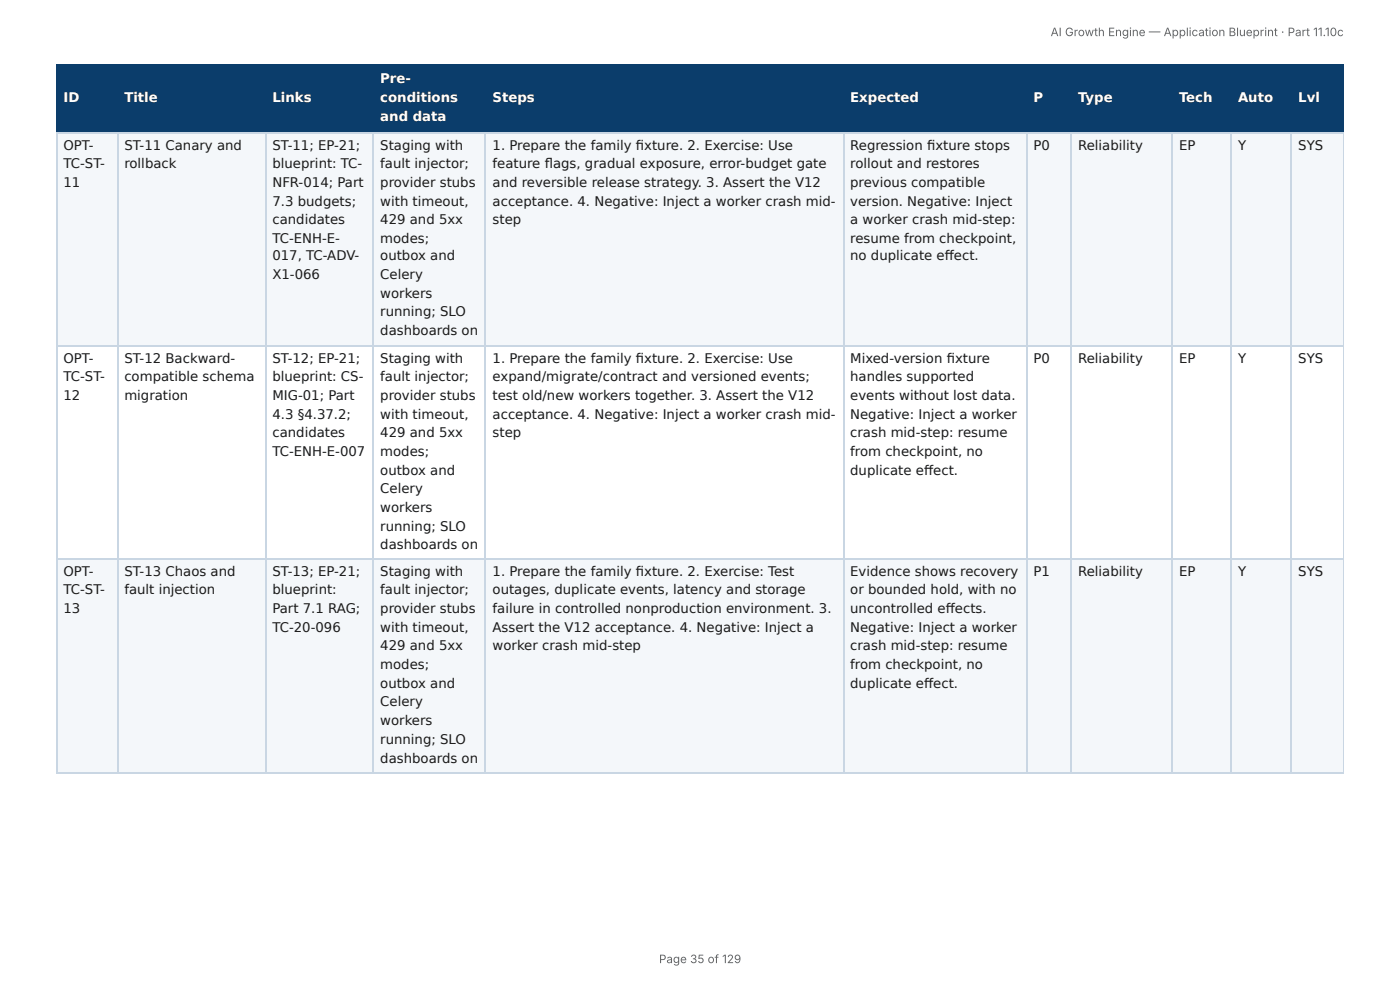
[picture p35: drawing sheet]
<svg xmlns="http://www.w3.org/2000/svg" width="297mm" height="210mm" viewBox="0 0 297 210" stroke-linecap="round" stroke-linejoin="round" font-family="sans-serif">
<defs><g id="words">
<g font-size="2.8" fill="#fff">
<text x="80.8" y="17.7">Pre-</text>
<text x="13.5" y="21.7">ID</text>
<text x="26.4" y="21.7">Title</text>
<text x="57.9" y="21.7">Links</text>
<text x="80.8" y="21.7">conditions</text>
<text x="104.6" y="21.7">Steps</text>
<text x="180.6" y="21.7">Expected</text>
<text x="219.5" y="21.7">P</text>
<text x="229" y="21.7">Type</text>
<text x="250.4" y="21.7">Tech</text>
<text x="262.9" y="21.7">Auto</text>
<text x="275.7" y="21.7">Lvl</text>
<text x="80.8" y="25.7">and data</text>
</g>
<g font-size="2.8" fill="#1a1a1a">
<text x="13.5" y="31.8">OPT-</text>
<text x="13.5" y="35.7">TC-ST-</text>
<text x="26.4" y="31.8">ST-11 Canary and</text>
<text x="26.4" y="35.7">rollback</text>
<text x="57.9" y="31.8">ST-11; EP-21;</text>
<text x="57.9" y="35.7">blueprint: TC-</text>
<text x="80.8" y="31.8">Staging with</text>
<text x="80.8" y="35.7">fault injector;</text>
<text x="104.6" y="31.8">1. Prepare the family fi xture. 2. Exercise: Use</text>
<text x="104.6" y="35.7">feature fl ags, gradual exposure, error-budget gate</text>
<text x="180.6" y="31.8">Regression fi xture stops</text>
<text x="180.6" y="35.7">rollout and restores</text>
<text x="219.5" y="31.8">P0</text>
<text x="229" y="31.8">Reliability</text>
<text x="250.4" y="31.8">EP</text>
<text x="262.9" y="31.8">Y</text>
<text x="275.7" y="31.8">SYS</text>
<text x="13.5" y="39.7">11</text>
<text x="57.9" y="39.7">NFR-014; Part</text>
<text x="80.8" y="39.7">provider stubs</text>
<text x="104.6" y="39.7">and reversible release strategy. 3. Assert the V12</text>
<text x="180.6" y="39.7">previous compatible</text>
<text x="57.9" y="43.7">7.3 budgets;</text>
<text x="57.9" y="47.6">candidates</text>
<text x="80.8" y="43.7">with timeout,</text>
<text x="80.8" y="47.6">429 and 5xx</text>
<text x="104.6" y="43.7">acceptance. 4. Negative: Inject a worker crash mid-</text>
<text x="104.6" y="47.6">step</text>
<text x="180.6" y="43.7">version. Negative: Inject</text>
<text x="180.6" y="47.6">a worker crash mid-step:</text>
<text x="57.9" y="51.6">TC-ENH-E-</text>
<text x="80.8" y="51.6">modes;</text>
<text x="180.6" y="51.6">resume from checkpoint,</text>
<text x="57.9" y="55.3">017, TC-ADV-</text>
<text x="57.9" y="59.3">X1-066</text>
<text x="80.8" y="55.3">outbox and</text>
<text x="80.8" y="59.3">Celery</text>
<text x="180.6" y="55.3">no duplicate eff ect.</text>
<text x="80.8" y="63.2">workers</text>
<text x="80.8" y="67.2">running; SLO</text>
<text x="80.8" y="71.2">dashboards on</text>
<text x="13.5" y="77">OPT-</text>
<text x="26.4" y="77">ST-12 Backward-</text>
<text x="57.9" y="77">ST-12; EP-21;</text>
<text x="80.8" y="77">Staging with</text>
<text x="104.6" y="77">1. Prepare the family fi xture. 2. Exercise: Use</text>
<text x="180.6" y="77">Mixed-version fi xture</text>
<text x="219.5" y="77">P0</text>
<text x="229" y="77">Reliability</text>
<text x="250.4" y="77">EP</text>
<text x="262.9" y="77">Y</text>
<text x="275.7" y="77">SYS</text>
<text x="13.5" y="81">TC-ST-</text>
<text x="26.4" y="81">compatible schema</text>
<text x="57.9" y="81">blueprint: CS-</text>
<text x="80.8" y="81">fault injector;</text>
<text x="104.6" y="81">expand/migrate/contract and versioned events;</text>
<text x="180.6" y="81">handles supported</text>
<text x="13.5" y="84.9">12</text>
<text x="26.4" y="84.9">migration</text>
<text x="57.9" y="84.9">MIG-01; Part</text>
<text x="57.9" y="88.9">4.3 §4.37.2;</text>
<text x="80.8" y="84.9">provider stubs</text>
<text x="80.8" y="88.9">with timeout,</text>
<text x="104.6" y="84.9">test old/new workers together. 3. Assert the V12</text>
<text x="104.6" y="88.9">acceptance. 4. Negative: Inject a worker crash mid-</text>
<text x="180.6" y="84.9">events without lost data.</text>
<text x="180.6" y="88.9">Negative: Inject a worker</text>
<text x="57.9" y="92.9">candidates</text>
<text x="80.8" y="92.9">429 and 5xx</text>
<text x="104.6" y="92.9">step</text>
<text x="180.6" y="92.9">crash mid-step: resume</text>
<text x="57.9" y="96.8">TC-ENH-E-007</text>
<text x="80.8" y="96.8">modes;</text>
<text x="80.8" y="100.8">outbox and</text>
<text x="180.6" y="96.8">from checkpoint, no</text>
<text x="180.6" y="100.8">duplicate eff ect.</text>
<text x="80.8" y="104.8">Celery</text>
<text x="80.8" y="108.7">workers</text>
<text x="80.8" y="112.7">running; SLO</text>
<text x="80.8" y="116.7">dashboards on</text>
<text x="13.5" y="122.2">OPT-</text>
<text x="26.4" y="122.2">ST-13 Chaos and</text>
<text x="57.9" y="122.2">ST-13; EP-21;</text>
<text x="80.8" y="122.2">Staging with</text>
<text x="104.6" y="122.2">1. Prepare the family fi xture. 2. Exercise: Test</text>
<text x="180.6" y="122.2">Evidence shows recovery</text>
<text x="219.5" y="122.2">P1</text>
<text x="229" y="122.2">Reliability</text>
<text x="250.4" y="122.2">EP</text>
<text x="262.9" y="122.2">Y</text>
<text x="275.7" y="122.2">SYS</text>
<text x="13.5" y="126.2">TC-ST-</text>
<text x="13.5" y="130.2">13</text>
<text x="26.4" y="126.2">fault injection</text>
<text x="57.9" y="126.2">blueprint:</text>
<text x="57.9" y="130.2">Part 7.1 RAG;</text>
<text x="80.8" y="126.2">fault injector;</text>
<text x="80.8" y="130.2">provider stubs</text>
<text x="104.6" y="126.2">outages, duplicate events, latency and storage</text>
<text x="104.6" y="130.2">failure in controlled nonproduction environment. 3.</text>
<text x="180.6" y="126.2">or bounded hold, with no</text>
<text x="180.6" y="130.2">uncontrolled eff ects.</text>
<text x="57.9" y="134.1">TC-20-096</text>
<text x="80.8" y="134.1">with timeout,</text>
<text x="104.6" y="134.1">Assert the V12 acceptance. 4. Negative: Inject a</text>
<text x="180.6" y="134.1">Negative: Inject a worker</text>
<text x="80.8" y="138.1">429 and 5xx</text>
<text x="80.8" y="142.1">modes;</text>
<text x="104.6" y="138.1">worker crash mid-step</text>
<text x="180.6" y="138.1">crash mid-step: resume</text>
<text x="180.6" y="142.1">from checkpoint, no</text>
<text x="80.8" y="146.1">outbox and</text>
<text x="180.6" y="146.1">duplicate eff ect.</text>
<text x="80.8" y="150">Celery</text>
<text x="80.8" y="154">workers</text>
<text x="80.8" y="158">running; SLO</text>
<text x="80.8" y="161.9">dashboards on</text>
</g>
<g font-size="2.5" fill="#666">
<text x="223.1" y="7.7">AI Growth Engine — Application Blueprint · Part 11.10c</text>
<text x="140" y="204.5">Page 35 of 129</text>
</g>
</g></defs>
<g fill="#0b3d6b">
<path d="M12.2 14h12.7v14h-12.7z"/>
<path d="M24.9 14h31.5v14h-31.5z"/>
<path d="M56.4 14h23v14h-23z"/>
<path d="M79.4 14h23.8v14h-23.8z"/>
<path d="M103.2 14h75.9v14h-75.9z"/>
<path d="M179.1 14h38.9v14h-38.9z"/>
<path d="M218 14h9.5v14h-9.5z"/>
<path d="M227.5 14h21.5v14h-21.5z"/>
<path d="M249 14h12.4v14h-12.4z"/>
<path d="M261.4 14h13v14h-13z"/>
<path d="M274.4 14h11v14h-11z"/>
</g>
<g fill="#f4f7fa">
<path d="M12.2 28h12.7v45.6h-12.7z"/>
<path d="M24.9 28h31.5v45.6h-31.5z"/>
<path d="M56.4 28h23v45.6h-23z"/>
<path d="M79.4 28h23.8v45.6h-23.8z"/>
<path d="M103.2 28h75.9v45.6h-75.9z"/>
<path d="M179.1 28h38.9v45.6h-38.9z"/>
<path d="M218 28h9.5v45.6h-9.5z"/>
<path d="M227.5 28h21.5v45.6h-21.5z"/>
<path d="M249 28h12.4v45.6h-12.4z"/>
<path d="M261.4 28h13v45.6h-13z"/>
<path d="M274.4 28h11v45.6h-11z"/>
<path d="M12.2 118.8h12.7v45.2h-12.7z"/>
<path d="M24.9 118.8h31.5v45.2h-31.5z"/>
<path d="M56.4 118.8h23v45.2h-23z"/>
<path d="M79.4 118.8h23.8v45.2h-23.8z"/>
<path d="M103.2 118.8h75.9v45.2h-75.9z"/>
<path d="M179.1 118.8h38.9v45.2h-38.9z"/>
<path d="M218 118.8h9.5v45.2h-9.5z"/>
<path d="M227.5 118.8h21.5v45.2h-21.5z"/>
<path d="M249 118.8h12.4v45.2h-12.4z"/>
<path d="M261.4 118.8h13v45.2h-13z"/>
<path d="M274.4 118.8h11v45.2h-11z"/>
</g>
<g fill="none" stroke="#0b3d6b" stroke-width=".26">
<path d="M11.9 13.9h273.5M12 13.8v14.5M25 13.8v14.5M56.5 13.8v14.5M79.2 13.8v14.5M103.1 13.8v14.5M179.3 13.8v14.5M218.1 13.8v14.5M227.4 13.8v14.5M248.8 13.8v14.5M261.5 13.8v14.5M274.2 13.8v14.5"/>
<path d="M11.9 28.2h273.5"/>
</g>
<path d="M285.3 13.8v14.5" fill="none" stroke="#0b3d6b" stroke-width=".21"/>
<g fill="none" stroke="#c9d6e3" stroke-width=".26">
<path d="M11.9 28.2h273.5M12 28.3v135.7M25 28.3v135.7M56.5 28.3v135.7M79.2 28.3v135.7M103.1 28.3v135.7M179.3 28.3v135.7M218.1 28.3v135.7M227.4 28.3v135.7M248.8 28.3v135.7M261.5 28.3v135.7M274.2 28.3v135.7"/>
<path d="M11.9 73.4h273.5M11.9 118.7h273.5M11.9 164.2h273.5"/>
</g>
<path d="M285.3 28.3v135.7" fill="none" stroke="#c9d6e3" stroke-width=".21"/>
<use href="#words"/>
</svg>
